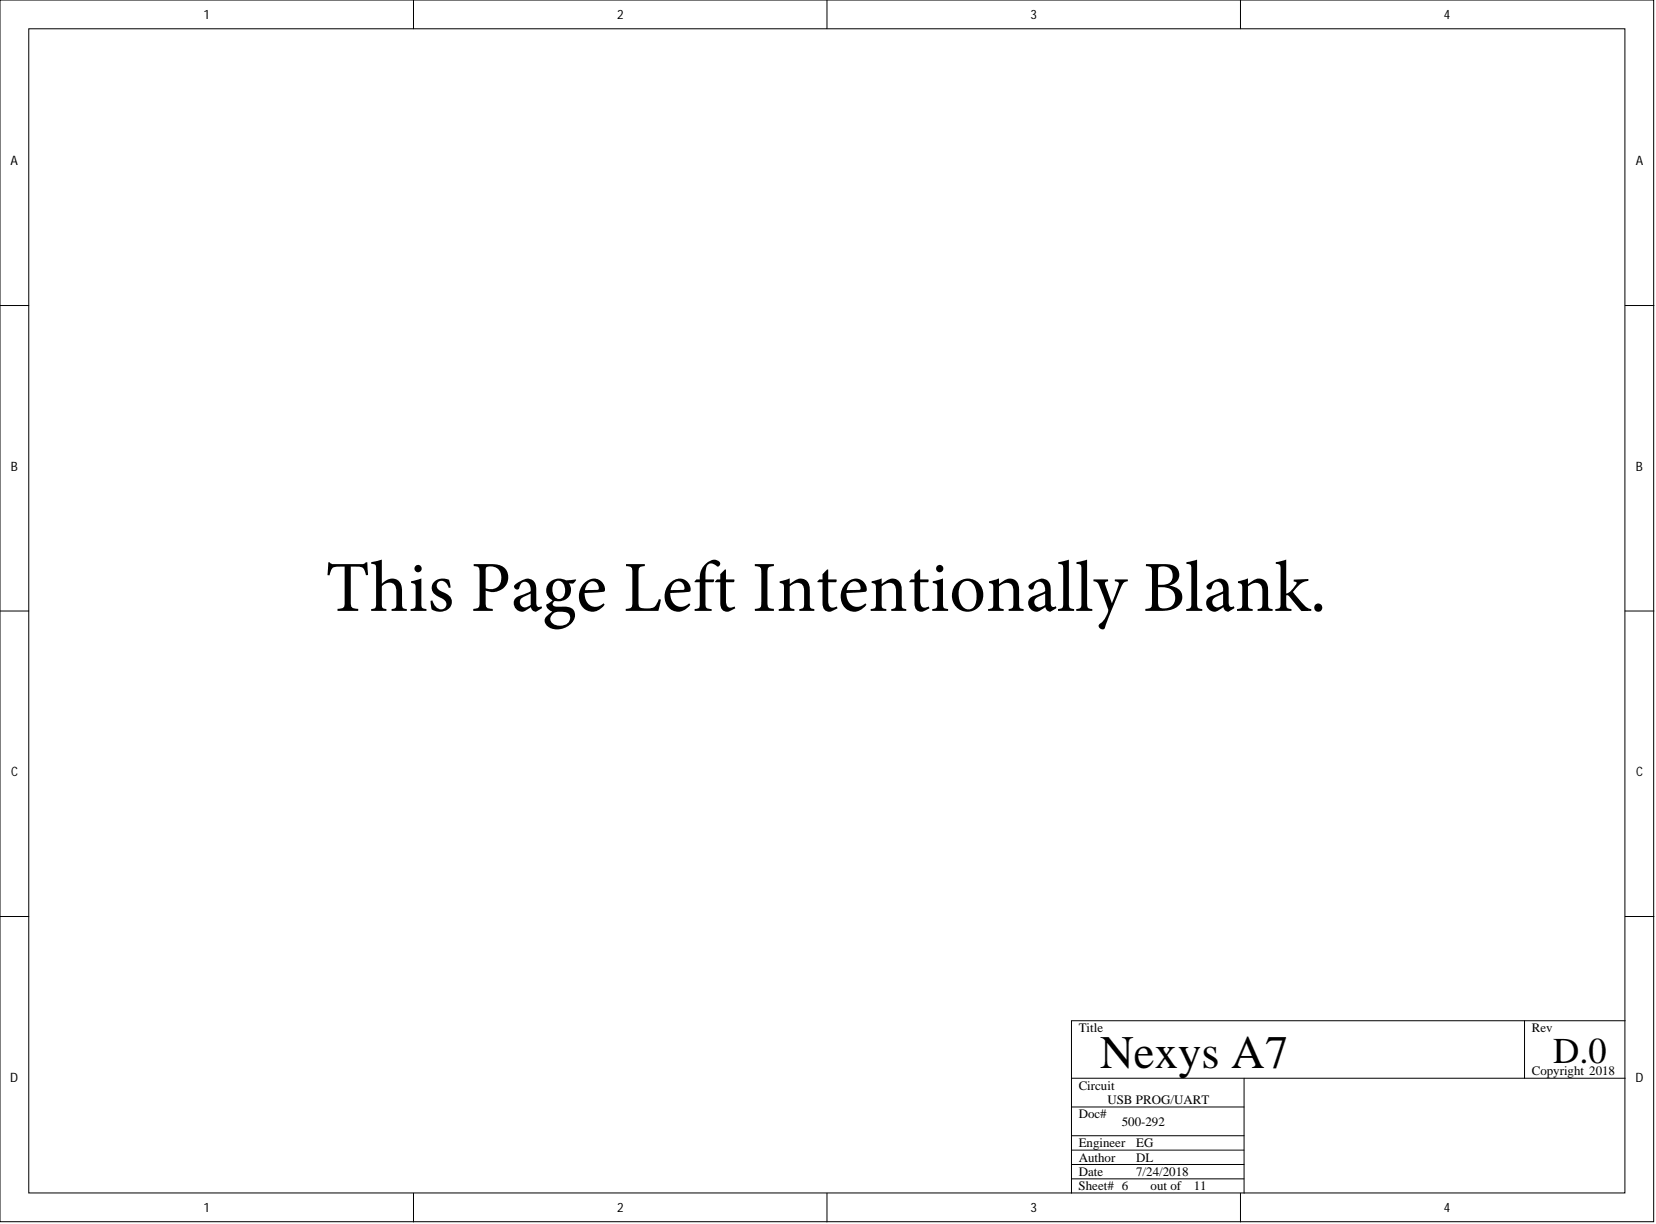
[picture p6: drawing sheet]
<svg xmlns="http://www.w3.org/2000/svg" width="292mm" height="216mm" viewBox="0 0 292 216" stroke-linecap="round" stroke-linejoin="round" font-family="sans-serif">
<defs><g id="words">
<text font-size="12.7" x="57.4" y="107.8">This Page Left Intentionally Blank.</text>
<text font-size="8.2" x="194.1" y="188.4">Nexys A7</text>
<text font-size="6.4" x="274" y="187.5">D.0</text>
<g font-size="2.3">
<text x="35.9" y="3.3">1</text>
<text x="108.8" y="3.3">2</text>
<text x="181.8" y="3.3">3</text>
<text x="254.7" y="3.3">4</text>
<text x="1.9" y="29.1">A</text>
<text x="288.5" y="29.1">A</text>
<text x="1.9" y="83">B</text>
<text x="288.6" y="83">B</text>
<text x="1.9" y="136.9">C</text>
<text x="288.6" y="136.9">C</text>
<text x="190.3" y="182.1">Title</text>
<text x="270.2" y="182.1">Rev</text>
<text x="1.8" y="190.8">D</text>
<text x="270.2" y="189.7">Copyright 2018</text>
<text x="288.5" y="190.8">D</text>
<text x="190.3" y="197.3">Doc#</text>
<text x="190.3" y="192.2">Circuit</text>
<text x="195.3" y="194.8">USB PROG/UART</text>
<text x="190.3" y="202.4">Engineer</text>
<text x="197.9" y="198.6">500-292</text>
<text x="200.4" y="202.4">EG</text>
<text x="190.3" y="210">Sheet# 6</text>
<text x="190.3" y="204.9">Author</text>
<text x="190.3" y="207.4">Date</text>
<text x="200.4" y="204.9">DL</text>
<text x="200.4" y="207.4">7/24/2018</text>
<text x="202.9" y="210">out of</text>
<text x="210.6" y="210">11</text>
<text x="35.9" y="213.8">1</text>
<text x="108.8" y="213.8">2</text>
<text x="181.8" y="213.8">3</text>
<text x="254.7" y="213.8">4</text>
</g>
</g></defs>
<g fill="#fff" stroke="#000" stroke-width=".18">
<path d="M0 0h291.7v215.5h-291.7z"/>
<path d="M5.1 5.1h281.5v205.3h-281.5z"/>
</g>
<g fill="none" stroke="#000" stroke-width=".18">
<path d="M72.9 0v5.1M145.9 0v5.1M218.8 0v5.1M0 53.9h5.1M286.7 53.9h5M0 107.8h5.1M286.7 107.8h5M0 161.7h5.1M286.7 161.7h5M189 190.2h97.7M189 195.3h30.4M219.4 190.2v20.3"/>
<path d="M268.9 180v10.2M286.7 180h-97.7v30.5M72.9 210.5v5M145.9 210.5v5M189 205.4h30.4M189 207.9h30.4M189 202.9h30.4M189 200.3h30.4M218.8 210.5v5"/>
</g>
<use href="#words"/>
</svg>
